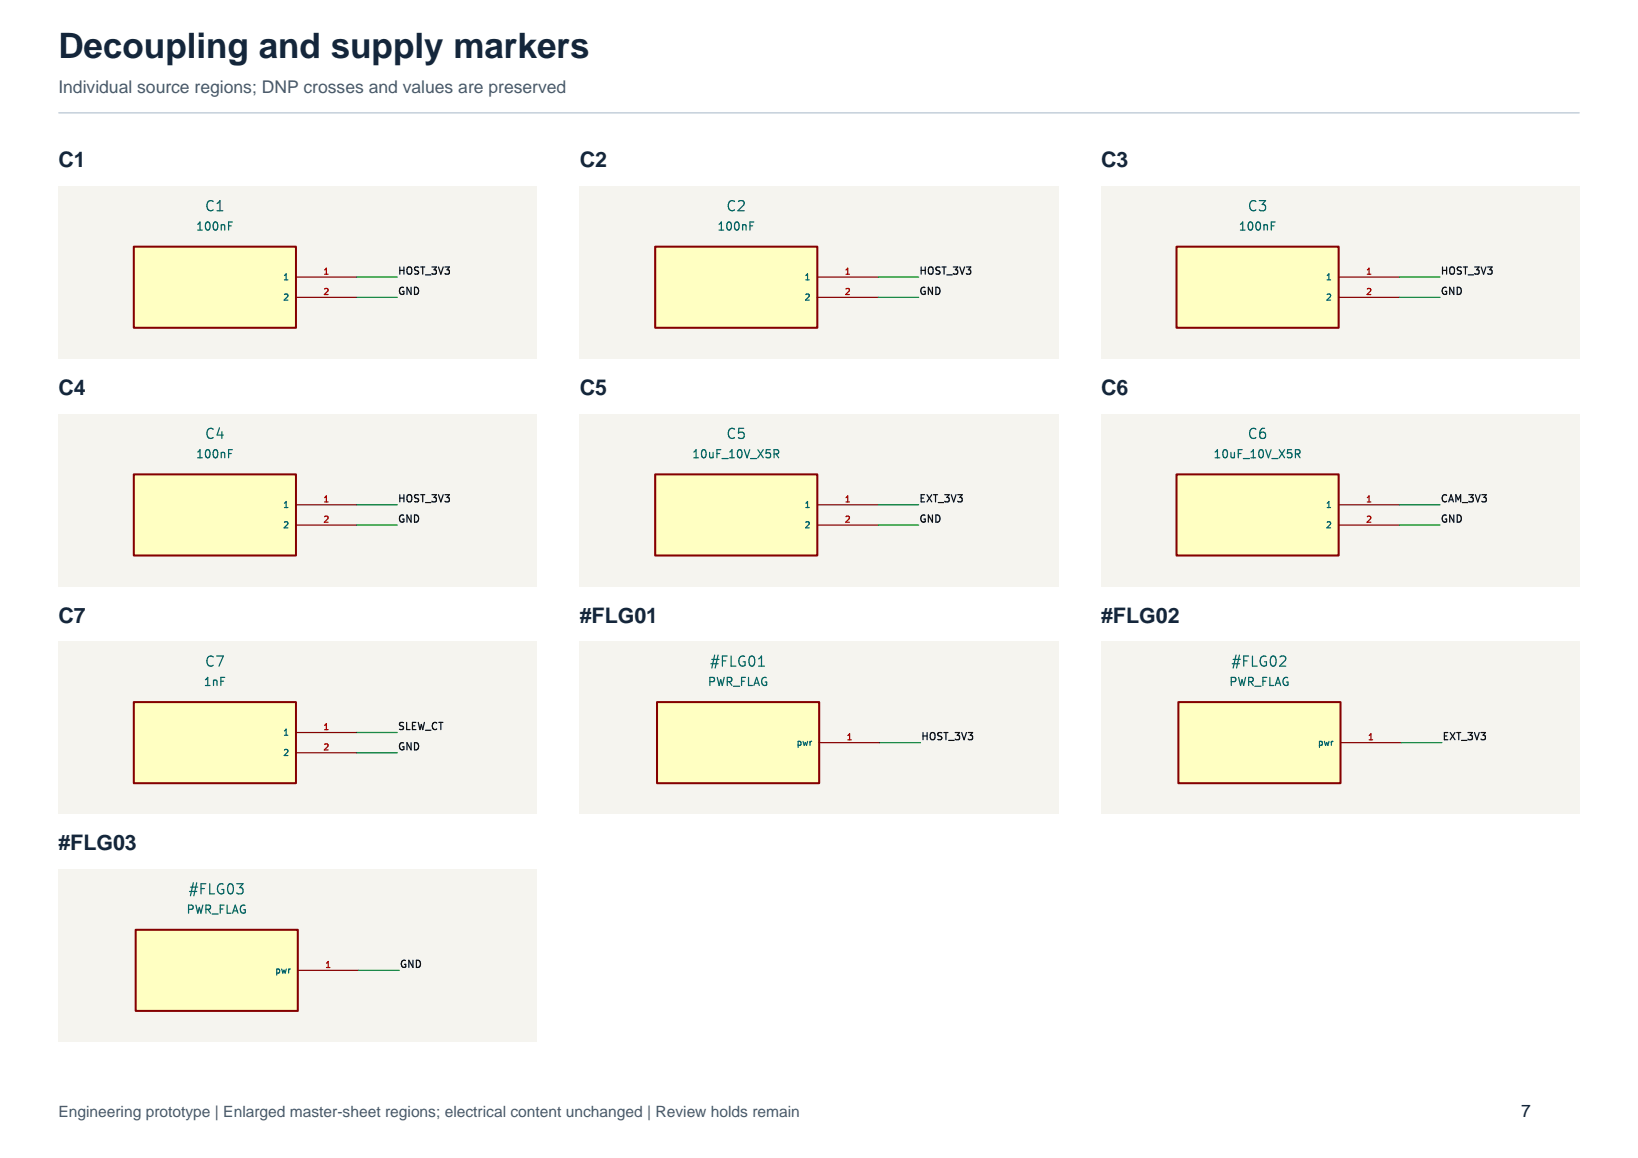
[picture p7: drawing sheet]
<svg xmlns="http://www.w3.org/2000/svg" width="297mm" height="210mm" viewBox="0 0 297 210" stroke-linecap="round" stroke-linejoin="round" font-family="sans-serif">
<defs><g id="words">
<text font-size="6.3" fill="#14263b" x="10.6" y="10.6">Decoupling and supply markers</text>
<g font-size="3.9" fill="#14263b">
<text x="10.6" y="30.3">C1</text>
<text x="105.1" y="30.3">C2</text>
<text x="199.7" y="30.3">C3</text>
<text x="10.6" y="71.6">C4</text>
<text x="105.1" y="71.6">C5</text>
<text x="199.7" y="71.6">C6</text>
<text x="10.6" y="112.9">C7</text>
<text x="105.1" y="112.9">#FLG01</text>
<text x="199.7" y="112.9">#FLG02</text>
<text x="10.6" y="154.2">#FLG03</text>
</g>
<text font-size="3.2" fill="#47596b" x="10.6" y="16.9">Individual source regions; DNP crosses and values are preserved</text>
<text font-size="3.2" fill="#14263b" x="275.9" y="202.5">7</text>
<text font-size="2.8" fill="#47596b" x="10.6" y="202.5">Engineering prototype | Enlarged master-sheet regions; electrical content unchanged | Review holds remain</text>
<g font-size="2.6" fill="#006464">
<text x="37" y="38.6">C1</text>
<text x="131.6" y="38.6">C2</text>
<text x="226.1" y="38.6">C3</text>
<text x="37" y="79.9">C4</text>
<text x="131.6" y="79.9">C5</text>
<text x="226.1" y="79.9">C6</text>
<text x="37" y="121.2">C7</text>
<text x="128.6" y="121.2">#FLG01</text>
<text x="223.1" y="121.2">#FLG02</text>
<text x="34" y="162.4">#FLG03</text>
</g>
<g font-size="2" fill="#006464">
<text x="35.4" y="42.1">100nF</text>
<text x="129.9" y="42.1">100nF</text>
<text x="224.5" y="42.1">100nF</text>
<text x="35.4" y="83.4">100nF</text>
<text x="109.6" y="83.4">10uF_10V_X5R 10uF_10V_X5R 10uF_10V_X5R</text>
<text x="219.9" y="83.4">10uF_10V_X5R 10uF_10V_X5R 10uF_10V_X5R</text>
<text x="36.8" y="124.7">1nF</text>
<text x="128.2" y="124.7">PWR_FLAG</text>
<text x="222.7" y="124.7">PWR_FLAG</text>
<text x="33.7" y="165.9">PWR_FLAG</text>
</g>
<g font-size="1.8" fill="#0f0f0f">
<text x="72" y="49.9">HOST_3V3</text>
<text x="72" y="53.5">GND</text>
<text x="166.6" y="53.5">GND</text>
<text x="166.6" y="49.9">HOST_3V3</text>
<text x="261.1" y="49.9">HOST_3V3</text>
<text x="261.1" y="53.5">GND</text>
<text x="72" y="91.1">HOST_3V3</text>
<text x="72" y="94.8">GND</text>
<text x="166.6" y="94.8">GND</text>
<text x="166.6" y="91.1">EXT_3V3</text>
<text x="261.1" y="91.1">CAM_3V3</text>
<text x="261.1" y="94.8">GND</text>
<text x="72" y="136.1">GND</text>
<text x="72" y="132.4">SLEW_CT</text>
<text x="166.9" y="134.3">HOST_3V3</text>
<text x="261.5" y="134.3">EXT_3V3</text>
<text x="72.4" y="175.5">GND</text>
</g>
<text font-size="1.8" fill="#006464" x="40.6" y="164.7">HOST_3V3</text>
<g font-size="1.5" fill="#006464">
<text x="51.1" y="51.1">1</text>
<text x="145.6" y="51.1">1</text>
<text x="240.2" y="51.1">1</text>
<text x="51.1" y="54.8">2</text>
<text x="145.6" y="54.8">2</text>
<text x="240.2" y="54.8">2</text>
<text x="51.1" y="92.4">1</text>
<text x="145.6" y="92.4">1</text>
<text x="240.2" y="92.4">1</text>
<text x="51.1" y="96.1">2</text>
<text x="145.6" y="96.1">2</text>
<text x="240.2" y="96.1">2</text>
<text x="129.9" y="124.6">1</text>
<text x="137.3" y="123.4">1</text>
<text x="51.1" y="133.7">1</text>
<text x="51.1" y="137.3">2</text>
<text x="144.2" y="135.5">pwr</text>
<text x="238.7" y="135.5">pwr</text>
<text x="35.4" y="165.9">1</text>
<text x="42.7" y="164.6">1</text>
<text x="49.6" y="176.8">pwr</text>
</g>
<g font-size="1.5" fill="#a90000">
<text x="58.4" y="49.9">1</text>
<text x="58.4" y="53.5">2</text>
<text x="153" y="49.9">1</text>
<text x="153" y="53.5">2</text>
<text x="247.5" y="49.9">1</text>
<text x="247.5" y="53.5">2</text>
<text x="58.4" y="91.1">1</text>
<text x="58.4" y="94.8">2</text>
<text x="153" y="91.1">1</text>
<text x="153" y="94.8">2</text>
<text x="247.5" y="91.1">1</text>
<text x="247.5" y="94.8">2</text>
<text x="58.4" y="132.4">1</text>
<text x="58.4" y="136.1">2</text>
<text x="153.3" y="134.2">1</text>
<text x="247.9" y="134.2">1</text>
<text x="58.8" y="175.5">1</text>
</g>
<g font-size="1.5" fill="#0f0f0f">
<text x="168.7" y="49.9">1</text>
<text x="168.7" y="53.5">2</text>
<text x="263.2" y="49.9">1</text>
<text x="263.2" y="53.5">2</text>
<text x="168.7" y="91.1">1</text>
<text x="168.7" y="94.8">2</text>
<text x="263.2" y="91.1">1</text>
<text x="263.2" y="94.8">2</text>
<text x="167" y="134.2">1</text>
<text x="264.3" y="134.2">1</text>
</g>
</g></defs>
<path d="M10.6 20.5h275.9" fill="none" stroke="#b3c2cf" stroke-width=".21"/>
<path d="M10.5 33.8h86.9v31.2h-86.9z" fill="#f5f4ef" stroke="#f5f4ef" stroke-width=".18"/>
<path d="M24.3 44.7h29.4v14.7h-29.4z" fill="#ffffc2"/>
<path d="M24.3 44.7h29.4v14.7h-29.4z" fill="none" stroke="#840000" stroke-width=".37"/>
<path d="M53.7 50.2h11M53.7 53.9h11" fill="none" stroke="#840000" stroke-width=".22"/>
<path d="M41.5 40.9h.4M41.5 40.2h.7M51.6 50.7h.6" fill="none" stroke="#006464" stroke-width=".22"/>
<path d="M64.7 53.9h7.3M64.7 50.2h7.3" fill="none" stroke="#009600" stroke-width=".22"/>
<path d="M105.1 33.8h86.9v31.2h-86.9z" fill="#f5f4ef" stroke="#f5f4ef" stroke-width=".18"/>
<path d="M118.8 44.7h29.4v14.7h-29.4z" fill="#ffffc2"/>
<path d="M118.8 44.7h29.4v14.7h-29.4z" fill="none" stroke="#840000" stroke-width=".37"/>
<path d="M148.2 50.2h11M148.2 53.9h11" fill="none" stroke="#840000" stroke-width=".22"/>
<path d="M136 40.9h.5M136 40.2h.7M146.1 50.7h.7" fill="none" stroke="#006464" stroke-width=".22"/>
<path d="M159.2 53.9h7.4M159.2 50.2h7.4" fill="none" stroke="#009600" stroke-width=".22"/>
<path d="M199.6 33.8h86.9v31.2h-86.9z" fill="#f5f4ef" stroke="#f5f4ef" stroke-width=".18"/>
<path d="M213.4 44.7h29.4v14.7h-29.4z" fill="#ffffc2"/>
<path d="M213.4 44.7h29.4v14.7h-29.4z" fill="none" stroke="#840000" stroke-width=".37"/>
<path d="M242.8 50.2h11M242.8 53.9h11" fill="none" stroke="#840000" stroke-width=".22"/>
<path d="M230.5 40.9h.5M230.5 40.2h.7M240.7 50.7h.6" fill="none" stroke="#006464" stroke-width=".22"/>
<path d="M253.8 53.9h7.3M253.8 50.2h7.3" fill="none" stroke="#009600" stroke-width=".22"/>
<path d="M10.5 75h86.9v31.3h-86.9z" fill="#f5f4ef" stroke="#f5f4ef" stroke-width=".18"/>
<path d="M24.3 86h29.4v14.7h-29.4z" fill="#ffffc2"/>
<path d="M24.3 86h29.4v14.7h-29.4z" fill="none" stroke="#840000" stroke-width=".37"/>
<path d="M53.7 91.5h11M53.7 95.2h11" fill="none" stroke="#840000" stroke-width=".22"/>
<path d="M41.5 82.2h.4M41.5 81.5h.7M51.6 92h.6" fill="none" stroke="#006464" stroke-width=".22"/>
<path d="M64.7 95.2h7.3M64.7 91.5h7.3" fill="none" stroke="#009600" stroke-width=".22"/>
<path d="M105.1 75h86.9v31.3h-86.9z" fill="#f5f4ef" stroke="#f5f4ef" stroke-width=".18"/>
<path d="M118.8 86h29.4v14.7h-29.4z" fill="#ffffc2"/>
<path d="M118.8 86h29.4v14.7h-29.4z" fill="none" stroke="#840000" stroke-width=".37"/>
<path d="M148.2 91.5h11M148.2 95.2h11" fill="none" stroke="#840000" stroke-width=".22"/>
<path d="M146.1 92h.7" fill="none" stroke="#006464" stroke-width=".22"/>
<path d="M159.2 95.2h7.4M159.2 91.5h7.4" fill="none" stroke="#009600" stroke-width=".22"/>
<path d="M199.6 75h86.9v31.3h-86.9z" fill="#f5f4ef" stroke="#f5f4ef" stroke-width=".18"/>
<path d="M213.4 86h29.4v14.7h-29.4z" fill="#ffffc2"/>
<path d="M213.4 86h29.4v14.7h-29.4z" fill="none" stroke="#840000" stroke-width=".37"/>
<path d="M242.8 91.5h11M242.8 95.2h11" fill="none" stroke="#840000" stroke-width=".22"/>
<path d="M240.7 92h.6" fill="none" stroke="#006464" stroke-width=".22"/>
<path d="M253.8 95.2h7.3M253.8 91.5h7.3" fill="none" stroke="#009600" stroke-width=".22"/>
<path d="M10.5 116.3h86.9v31.3h-86.9z" fill="#f5f4ef" stroke="#f5f4ef" stroke-width=".18"/>
<path d="M24.3 127.3h29.4v14.7h-29.4z" fill="#ffffc2"/>
<path d="M24.3 127.3h29.4v14.7h-29.4z" fill="none" stroke="#840000" stroke-width=".37"/>
<path d="M53.7 132.8h11M53.7 136.5h11" fill="none" stroke="#840000" stroke-width=".22"/>
<path d="M51.6 133.3h.6" fill="none" stroke="#006464" stroke-width=".22"/>
<path d="M64.7 136.5h7.3M64.7 132.8h7.3" fill="none" stroke="#009600" stroke-width=".22"/>
<path d="M105.1 116.3h86.9v31.3h-86.9z" fill="#f5f4ef" stroke="#f5f4ef" stroke-width=".18"/>
<path d="M119.1 127.3h29.5v14.7h-29.5z" fill="#ffffc2"/>
<path d="M119.1 127.3h29.5v14.7h-29.5z" fill="none" stroke="#840000" stroke-width=".37"/>
<path d="M148.6 134.6h11" fill="none" stroke="#840000" stroke-width=".22"/>
<path d="M137.6 120.8h1M147.1 134.4h.1" fill="none" stroke="#006464" stroke-width=".22"/>
<path d="M159.6 134.6h7.3" fill="none" stroke="#009600" stroke-width=".22"/>
<path d="M199.6 116.3h86.9v31.3h-86.9z" fill="#f5f4ef" stroke="#f5f4ef" stroke-width=".18"/>
<path d="M213.7 127.3h29.4v14.7h-29.4z" fill="#ffffc2"/>
<path d="M213.7 127.3h29.4v14.7h-29.4z" fill="none" stroke="#840000" stroke-width=".37"/>
<path d="M243.1 134.6h11" fill="none" stroke="#840000" stroke-width=".22"/>
<path d="M233.1 119.1v.6M232 120.8h1.2M241.6 134.4h.1" fill="none" stroke="#006464" stroke-width=".22"/>
<path d="M254.1 134.6h7.4" fill="none" stroke="#009600" stroke-width=".22"/>
<path d="M10.5 157.6h86.9v31.2h-86.9z" fill="#f5f4ef" stroke="#f5f4ef" stroke-width=".18"/>
<path d="M24.6 168.5h29.4v14.7h-29.4z" fill="#ffffc2"/>
<path d="M24.6 168.5h29.4v14.7h-29.4z" fill="none" stroke="#840000" stroke-width=".37"/>
<path d="M54 175.9h11" fill="none" stroke="#840000" stroke-width=".22"/>
<path d="M52.5 175.7h.2" fill="none" stroke="#006464" stroke-width=".22"/>
<path d="M65 175.9h7.4" fill="none" stroke="#009600" stroke-width=".22"/>
<use href="#words"/>
</svg>
